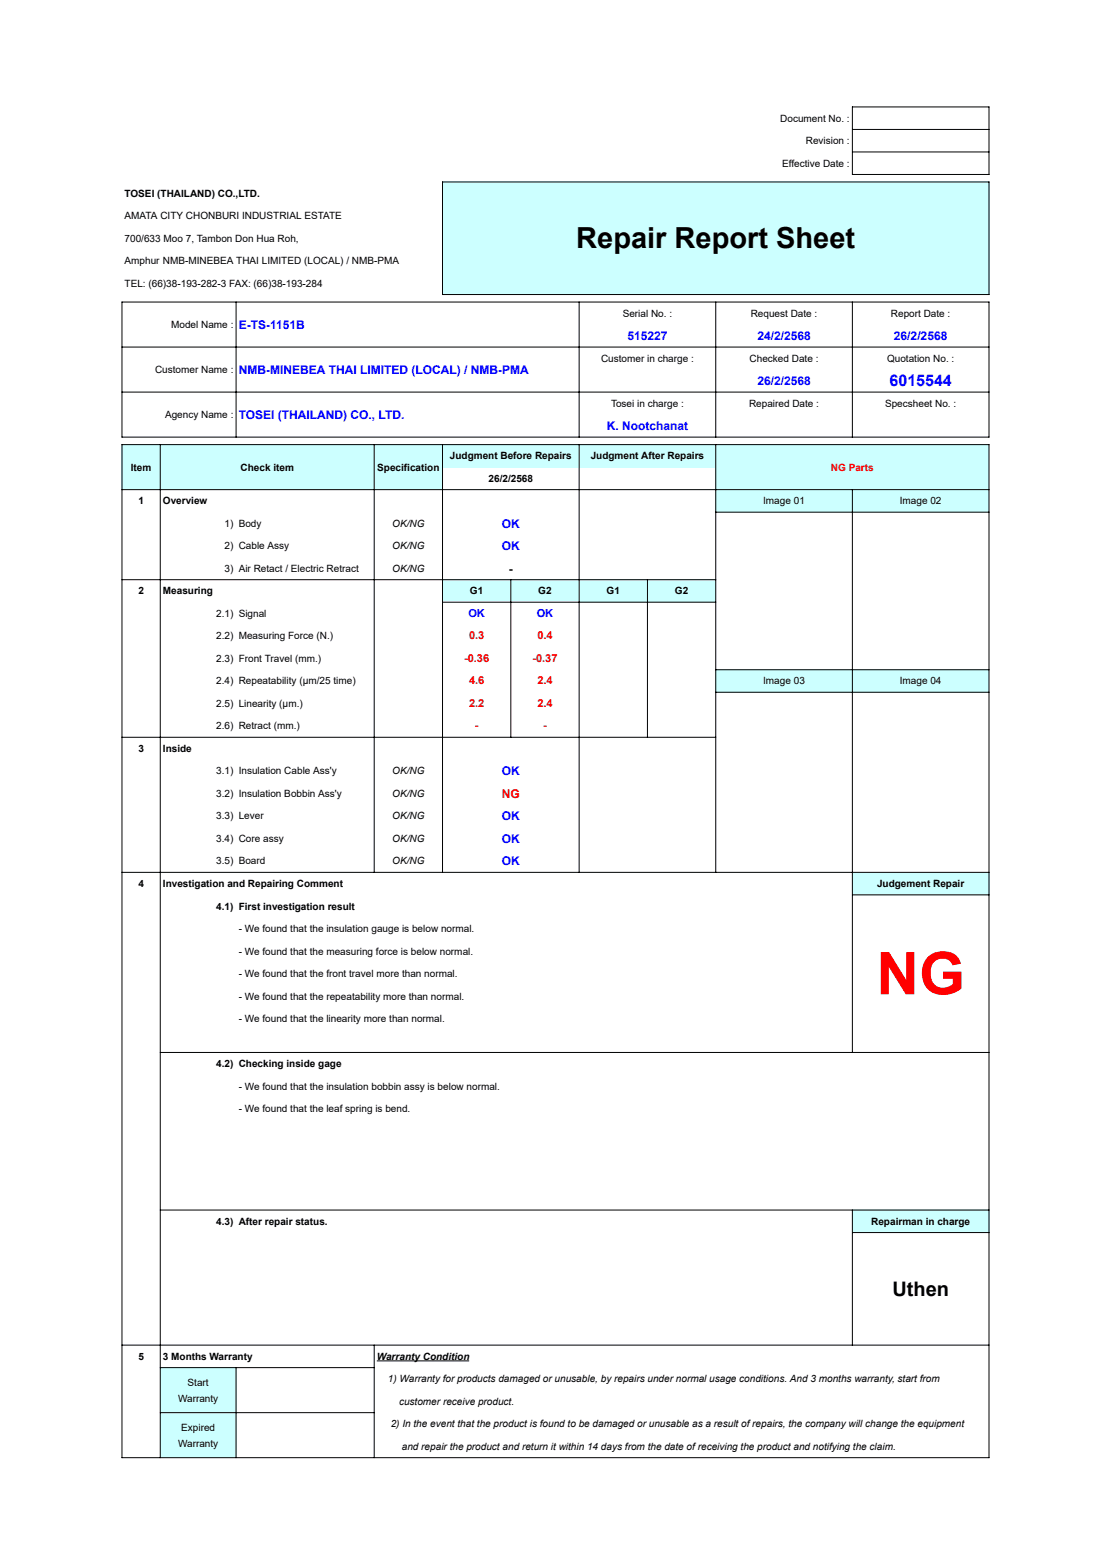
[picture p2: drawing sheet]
<svg xmlns="http://www.w3.org/2000/svg" width="210mm" height="297mm" viewBox="0 0 210 297" stroke-linecap="round" stroke-linejoin="round" font-family="sans-serif">
<defs><g id="words">
<text font-size="11.2" fill="#f00" x="166.9" y="189.4">NG</text>
<text font-size="5.5" x="109.7" y="47.3">Repair Report Sheet</text>
<text font-size="3.8" x="169.9" y="246.9">Uthen</text>
<text font-size="3" fill="#00f" x="169.4" y="73.6">6015544</text>
<g font-size="2.3" fill="#00f">
<text x="45.5" y="62.6">E-TS-1151B</text>
<text x="119.5" y="64.8">515227</text>
<text x="144.2" y="64.8">24/2/2568</text>
<text x="170.2" y="64.8">26/2/2568</text>
<text x="45.5" y="71.2">NMB-MINEBEA THAI LIMITED (LOCAL) / NMB-PMA</text>
<text x="144.2" y="73.3">26/2/2568</text>
<text x="45.5" y="79.8">TOSEI (THAILAND) CO., LTD.</text>
<text x="115.5" y="81.9">K. Nootchanat</text>
<text x="95.6" y="100.5">OK</text>
<text x="95.6" y="104.8">OK</text>
<text x="95.6" y="147.7">OK</text>
<text x="95.6" y="156.2">OK</text>
<text x="95.6" y="160.5">OK</text>
<text x="95.6" y="164.8">OK</text>
</g>
<text font-size="2.3" x="96.9" y="109.1">-</text>
<text font-size="2.3" fill="#f00" x="95.6" y="151.9">NG</text>
<g font-size="2.1" fill="#00f">
<text x="89.2" y="117.5">OK</text>
<text x="102.2" y="117.5">OK</text>
</g>
<g font-size="2.1" fill="#f00">
<text x="89.3" y="121.8">0.3</text>
<text x="102.3" y="121.8">0.4</text>
<text x="88.4" y="126.1">-0.36</text>
<text x="89.3" y="130.4">4.6</text>
<text x="101.4" y="126.1">-0.37</text>
<text x="102.3" y="130.4">2.4</text>
<text x="89.3" y="134.7">2.2</text>
<text x="102.3" y="134.7">2.4</text>
<text x="90.4" y="138.9">-</text>
<text x="103.4" y="138.9">-</text>
</g>
<g font-size="1.9">
<text x="148.6" y="23.2">Document No. :</text>
<text x="153.4" y="27.4">Revision :</text>
<text x="148.9" y="31.7">Effective Date :</text>
<text x="23.7" y="41.7">AMATA CITY CHONBURI INDUSTRIAL ESTATE</text>
<text x="23.7" y="37.5">TOSEI (THAILAND) CO.,LTD.</text>
<text x="23.7" y="46">700/633 Moo 7, Tambon Don Hua Roh,</text>
<text x="23.7" y="50.3">Amphur NMB-MINEBEA THAI LIMITED (LOCAL) / NMB-PMA</text>
<text x="23.7" y="54.6">TEL: (66)38-193-282-3 FAX: (66)38-193-284</text>
<text x="32.6" y="62.5">Model Name :</text>
<text x="118.6" y="60.3">Serial No. :</text>
<text x="143" y="60.3">Request Date :</text>
<text x="169.7" y="60.3">Report Date :</text>
<text x="29.5" y="71">Customer Name :</text>
<text x="114.4" y="68.9">Customer in charge :</text>
<text x="142.7" y="68.9">Checked Date :</text>
<text x="168.9" y="68.9">Quotation No. :</text>
<text x="116.4" y="77.5">Tosei in charge :</text>
<text x="142.6" y="77.5">Repaired Date :</text>
<text x="168.5" y="77.5">Specsheet No. :</text>
<text x="31.4" y="79.6">Agency Name :</text>
<text x="24.9" y="89.6">Item</text>
<text x="45.8" y="89.6">Check item</text>
<text x="71.8" y="89.6">Specification</text>
<text x="85.7" y="87.5">Judgment Before Repairs</text>
<text x="112.5" y="87.5">Judgment After Repairs</text>
<text x="93" y="91.8">26/2/2568</text>
<text x="26.3" y="96.1">1</text>
<text x="31" y="96.1">Overview</text>
<text x="42.8" y="100.3">1) Body</text>
<text x="74.7" y="100.3">OK/NG</text>
<text x="145.3" y="96.1">Image 01</text>
<text x="171.3" y="96.1">Image 02</text>
<text x="42.8" y="104.6">2) Cable Assy</text>
<text x="74.7" y="104.6">OK/NG</text>
<text x="26.3" y="113.2">2</text>
<text x="31" y="113.2">Measuring</text>
<text x="42.8" y="108.9">3) Air Retact / Electric Retract</text>
<text x="74.7" y="108.9">OK/NG</text>
<text x="89.5" y="113.2">G1</text>
<text x="102.5" y="113.2">G2</text>
<text x="115.5" y="113.2">G1</text>
<text x="128.5" y="113.2">G2</text>
<text x="41.2" y="117.5">2.1) Signal</text>
<text x="41.2" y="121.8">2.2) Measuring Force (N.)</text>
<text x="41.2" y="126.1">2.3) Front Travel (mm.)</text>
<text x="41.2" y="130.4">2.4) Repeatability (μm/25 time)</text>
<text x="145.3" y="130.4">Image 03</text>
<text x="171.3" y="130.4">Image 04</text>
<text x="41.2" y="134.7">2.5) Linearity (μm.)</text>
<text x="26.3" y="143.2">3</text>
<text x="31" y="143.2">Inside</text>
<text x="41.2" y="138.9">2.6) Retract (mm.)</text>
<text x="41.2" y="147.5">3.1) Insulation Cable Ass'y</text>
<text x="74.7" y="147.5">OK/NG</text>
<text x="41.2" y="151.8">3.2) Insulation Bobbin Ass'y</text>
<text x="74.7" y="151.8">OK/NG</text>
<text x="41.2" y="156.1">3.3) Lever</text>
<text x="41.2" y="160.4">3.4) Core assy</text>
<text x="74.7" y="156.1">OK/NG</text>
<text x="74.7" y="160.4">OK/NG</text>
<text x="41.2" y="164.7">3.5) Board</text>
<text x="74.7" y="164.7">OK/NG</text>
<text x="26.3" y="169">4</text>
<text x="31" y="169">Investigation and Repairing Comment</text>
<text x="41.2" y="173.2">4.1) First investigation result</text>
<text x="167" y="169">Judgement Repair</text>
<text x="45.5" y="177.5">- We found that the insulation g</text>
<text x="71.8" y="177.5">auge is below normal.</text>
<text x="45.5" y="181.8">- We found that the measuring</text>
<text x="71.6" y="181.8">force is below n</text>
<text x="84.8" y="181.8">ormal.</text>
<text x="45.5" y="186.1">- We found that the front travel</text>
<text x="45.5" y="190.4">- We found that the repeatabilit</text>
<text x="71.5" y="190.4">y more than nor</text>
<text x="71.7" y="186.1">more than normal.</text>
<text x="84.8" y="190.4">mal.</text>
<text x="45.5" y="194.7">- We found that the linearity mo</text>
<text x="71.9" y="194.7">re than normal.</text>
<text x="41.2" y="203.3">4.2)</text>
<text x="45.5" y="203.3">Checking inside gage</text>
<text x="45.5" y="207.6">- We found that the insulation bobbin assy is below normal.</text>
<text x="45.5" y="211.8">- We found that the leaf spring is bend.</text>
<text x="41.2" y="233.3">4.3)</text>
<text x="45.5" y="233.3">After repair status.</text>
<text x="165.9" y="233.3">Repairman in charge</text>
<text x="26.3" y="259">5</text>
<text x="31" y="259">3 Months Warra</text>
<text x="45.2" y="259">nty</text>
<text x="71.8" y="259">Warranty Condition</text>
<text x="73.9" y="263.3">1) Warranty for products damaged or unusable, by repairs under normal usage conditions. And 3 months warranty, start from</text>
<text x="33.9" y="267">Warranty</text>
<text x="35.7" y="264">Start</text>
<text x="76" y="267.6">customer receive product.</text>
<text x="33.9" y="275.6">Warranty</text>
<text x="34.5" y="272.6">Expired</text>
<text x="74.4" y="271.9">2) In the event that the product is found to be damaged or unusable as a result ofrepairs, the company will change the equipment</text>
<text x="76.5" y="276.2">and repair the product and return it within 14 days from the date ofreceiving the product and notifying the claim.</text>
</g>
<text font-size="1.9" fill="#f00" x="158.2" y="89.6">NG Parts</text>
</g></defs>
<g fill="#cff">
<path d="M84.2 34.6h104.2v21.6h-104.2z"/>
<path d="M23.2 84.6h165.2v4.5h-165.2z"/>
<path d="M23.2 88.9h61.1v4.4h-61.1z"/>
<path d="M136.2 88.9h52.2v4.4h-52.2z"/>
<path d="M136.2 93.2h52.2v4.4h-52.2z"/>
</g>
<path d="M84.2 97.5h26.2v8.7h-26.2z" fill="#fff"/>
<path d="M84.2 110.4h52.2v4.4h-52.2z" fill="#cff"/>
<g fill="#fff">
<path d="M84.2 114.6h26.2v4.5h-26.2z"/>
<path d="M71.2 118.9h26.1v4.5h-26.1z"/>
<path d="M110.2 118.9h13.2v4.5h-13.2z"/>
</g>
<path d="M136.2 127.5h52.2v4.4h-52.2z" fill="#cff"/>
<g fill="#fff">
<path d="M84.2 144.7h26.2v4.4h-26.2z"/>
<path d="M84.2 153.2h26.2v13h-26.2z"/>
</g>
<path d="M162.2 166.1h26.2v4.4h-26.2z" fill="#cff"/>
<g fill="#fff">
<path d="M44.9 196.1h26.4v4.5h-26.4z"/>
<path d="M44.9 221.8h26.4v8.8h-26.4z"/>
</g>
<g fill="#cff">
<path d="M162.2 230.4h26.2v4.5h-26.2z"/>
<path d="M30.4 260.4h14.6v17.3h-14.6z"/>
</g>
<g fill="none" stroke="#000" stroke-width=".19">
<path d="M84.2 34.7h104.2M84.3 34.6v21.6M162.2 20.4h26.2M162.2 24.7h26.2M162.2 28.9h26.2M162.2 33.2h26.2M162.3 20.3v13M188.3 20.3v13M188.3 34.6v21.6M23.2 57.5h165.2M23.2 57.5v25.8M45 57.5v25.8"/>
<path d="M84.2 56.1h104.2M110.3 57.5v25.8M136.3 57.5v25.8M162.3 57.5v25.8M188.3 57.5v25.8M23.2 66.1h165.2M23.2 74.7h165.2M23.2 83.3h165.2M23.2 84.7h165.2M23.2 93.3h165.2M23.2 84.6v193.1M30.5 84.6v193.1"/>
<path d="M71.3 84.6v81.6M84.3 84.6v81.6M110.3 84.6v81.6M136.2 97.6h52.2M136.3 84.6v81.6M162.3 93.2v107.4M188.3 84.6v193.1M23.2 110.4h113.2M84.2 114.7h52.2M97.3 110.4v30.1M123.3 110.4v30.1M136.2 127.6h52.2"/>
<path d="M136.2 131.9h52.2M23.2 140.4h113.2M23.2 166.2h165.2M162.2 170.5h26.2M30.4 200.5h158M30.4 230.5h158M162.2 234.8h26.2M162.3 230.4v25.9M23.2 256.2h165.2M71.3 256.2v21.5M71.8 259.2h17.5M23.2 277.7h165.2"/>
<path d="M30.4 260.5h40.9M30.4 269.1h40.9M45 260.4v17.3"/>
</g>
<use href="#words"/>
</svg>
